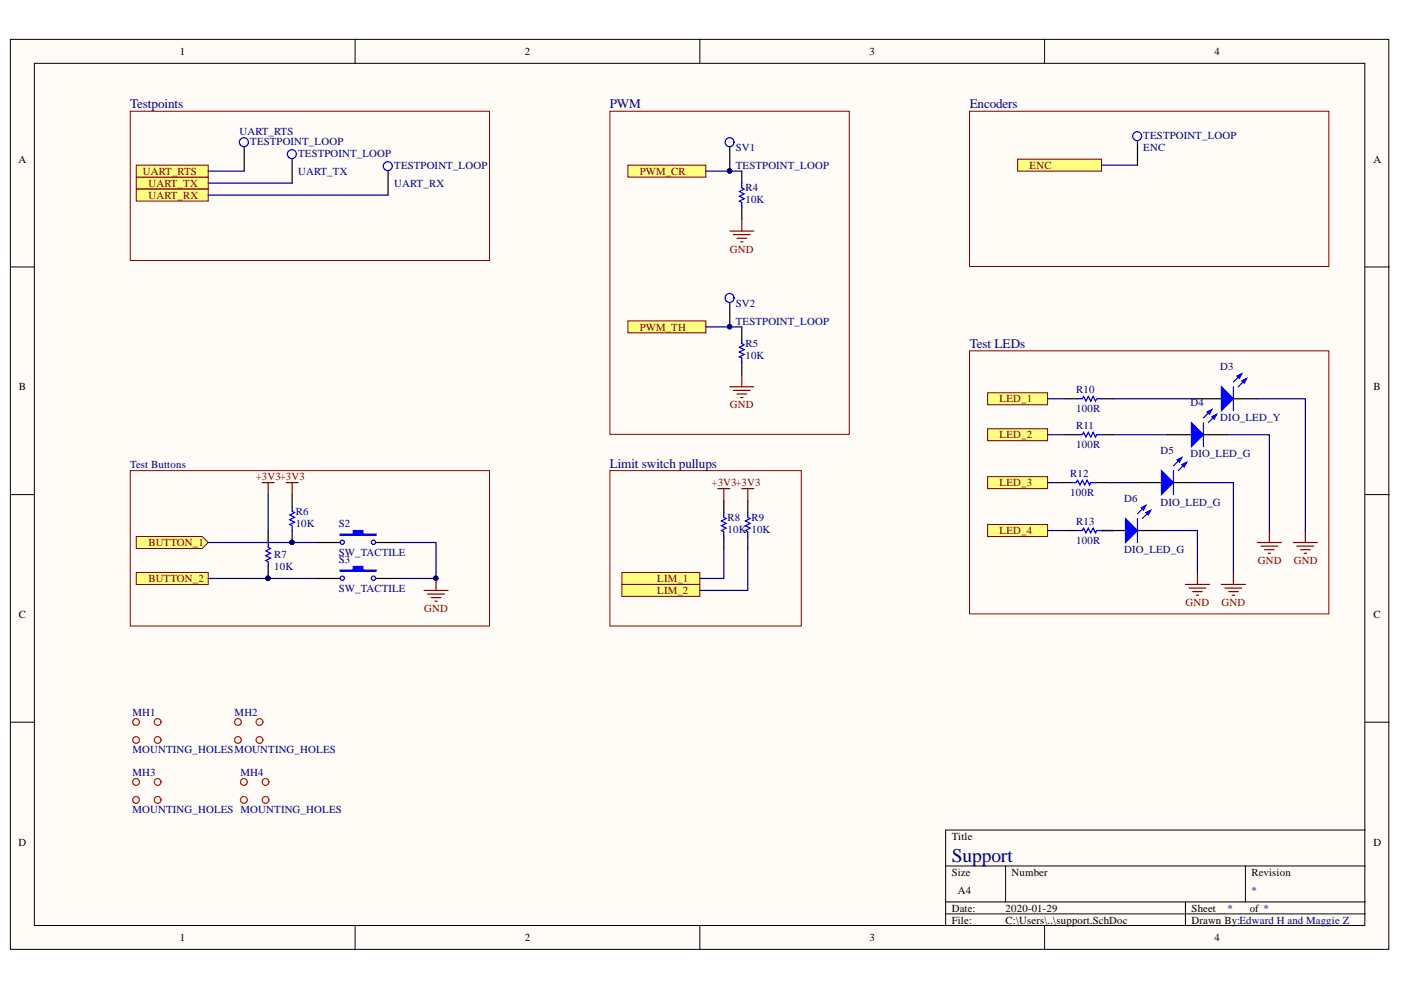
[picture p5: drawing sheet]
<svg xmlns="http://www.w3.org/2000/svg" width="297mm" height="210mm" viewBox="0 0 297 210" stroke-linecap="round" stroke-linejoin="round" font-family="sans-serif">
<defs><g id="words">
<text font-size="4.1" fill="#000080" x="201.8" y="182.7">Support</text>
<g font-size="2.8" fill="#000080">
<text x="27.6" y="23">Testpoints</text>
<text x="129.3" y="23">PWM</text>
<text x="205.6" y="23">Encoders</text>
<text x="205.6" y="73.8">Test LEDs</text>
<text x="129.3" y="99.2">Limit switch pullups</text>
</g>
<g font-size="2.3">
<text x="38.2" y="11.7">1</text>
<text x="111.3" y="11.7">2</text>
<text x="184.4" y="11.7">3</text>
<text x="257.5" y="11.7">4</text>
<text x="3.9" y="34.5">A</text>
<text x="291.2" y="34.5">A</text>
<text x="4" y="82.8">B</text>
<text x="291.2" y="82.8">B</text>
<text x="4" y="131">C</text>
<text x="291.2" y="131">C</text>
<text x="3.9" y="179.3">D</text>
<text x="201.8" y="178.1">Title</text>
<text x="291.2" y="179.3">D</text>
<text x="201.8" y="185.7">Size</text>
<text x="214.5" y="185.7">Number</text>
<text x="265.3" y="185.7">Revision</text>
<text x="203.1" y="189.5">A4</text>
<text x="201.8" y="193.3">Date:</text>
<text x="201.8" y="195.8">File:</text>
<text x="213.2" y="193.3">2020-01-29</text>
<text x="213.2" y="195.8">C:\Users\..\support.SchDoc</text>
<text x="252.6" y="193.3">Sheet</text>
<text x="252.6" y="195.8">Drawn By:Edward H and Maggie Z</text>
<text x="265" y="193.3">of *</text>
<text x="38.2" y="199.6">1</text>
<text x="111.3" y="199.6">2</text>
<text x="184.4" y="199.6">3</text>
<text x="257.5" y="199.6">4</text>
</g>
<g font-size="2.3" fill="#000080">
<text x="50.8" y="28.7">UART_RTS</text>
<text x="242.4" y="29.4">TESTPOINT_LOOP</text>
<text x="53" y="30.7">TESTPOINT_LOOP</text>
<text x="63.2" y="33.2">TESTPOINT_LOOP</text>
<text x="83.6" y="35.8">TESTPOINT_LOOP</text>
<text x="156" y="32">SV1</text>
<text x="156" y="35.8">TESTPOINT_LOOP</text>
<text x="242.4" y="32">ENC</text>
<text x="63.2" y="37">UART_TX</text>
<text x="83.6" y="39.6">UART_RX</text>
<text x="158" y="40.6">R4</text>
<text x="158" y="43.1">10K</text>
<text x="156" y="65">SV2</text>
<text x="156" y="68.8">TESTPOINT_LOOP</text>
<text x="158" y="76.2">10K</text>
<text x="158" y="73.6">R5</text>
<text x="228.2" y="83.3">R10</text>
<text x="258.7" y="78.5">D3</text>
<text x="228.2" y="87.3">100R</text>
<text x="252.4" y="86.1">D4</text>
<text x="258.7" y="89.4">DIO_LED_Y</text>
<text x="228.2" y="94.9">100R</text>
<text x="228.2" y="90.9">R11</text>
<text x="27.6" y="99.3">Test Buttons</text>
<text x="226.9" y="101">R12</text>
<text x="246" y="96.2">D5</text>
<text x="252.4" y="97">DIO_LED_G</text>
<text x="226.9" y="105.2">100R</text>
<text x="238.3" y="106.4">D6</text>
<text x="246" y="107.2">DIO_LED_G</text>
<text x="62.7" y="111.8">10K</text>
<text x="62.7" y="109.2">R6</text>
<text x="71.8" y="111.8">S2</text>
<text x="154.2" y="113">10K 10K</text>
<text x="154.2" y="110.5">R8</text>
<text x="159.3" y="110.5">R9</text>
<text x="228.2" y="111.3">R13</text>
<text x="58.1" y="118.4">R7</text>
<text x="71.8" y="117.9">SW_TACTILE</text>
<text x="71.8" y="119.4">S3</text>
<text x="228.2" y="115.3">100R</text>
<text x="238.3" y="117.3">DIO_LED_G</text>
<text x="58.1" y="120.9">10K</text>
<text x="71.8" y="125.5">SW_TACTILE</text>
<text x="28.1" y="151.8">MH1</text>
<text x="49.7" y="151.8">MH2</text>
<text x="28.1" y="159.7">MOUNTING_HOLESMOUNTING_HOLES</text>
<text x="28.1" y="164.6">MH3</text>
<text x="51" y="164.6">MH4</text>
<text x="28.1" y="172.5">MOUNTING_HOLES MOUNTING_HOLES</text>
<text x="265.3" y="189.5">*</text>
<text x="260.3" y="193.3">*</text>
</g>
<g font-size="2.3" fill="#800000">
<text x="218.3" y="35.8">ENC</text>
<text x="30.3" y="37">UART_RTS</text>
<text x="31.5" y="39.6">UART_TX</text>
<text x="135.6" y="37">PWM_CR</text>
<text x="31.5" y="42.1">UART_RX</text>
<text x="154.7" y="53.6">GND</text>
<text x="135.6" y="70.1">PWM_TH</text>
<text x="154.7" y="86.6">GND</text>
<text x="211.9" y="85.3">LED_1</text>
<text x="211.9" y="92.9">LED_2</text>
<text x="54.2" y="101.8">+3V3+3V3</text>
<text x="150.9" y="103.1">+3V3+3V3</text>
<text x="211.9" y="103.1">LED_3</text>
<text x="211.9" y="113.3">LED_4</text>
<text x="31.5" y="115.8">BUTTON_1</text>
<text x="266.7" y="119.6">GND</text>
<text x="274.3" y="119.6">GND</text>
<text x="31.5" y="123.4">BUTTON_2</text>
<text x="139.3" y="123.4">LIM_1</text>
<text x="139.3" y="126">LIM_2</text>
<text x="89.9" y="129.8">GND</text>
<text x="251.4" y="128.5">GND</text>
<text x="259" y="128.5">GND</text>
</g>
</g></defs>
<g fill="#fffcf8" stroke="#000" stroke-width=".21">
<path d="M2.2 8.3h292.3v193h-292.3z"/>
<path d="M7.3 13.4h282.1v182.8h-282.1z"/>
</g>
<g fill="none" stroke="#000" stroke-width=".21">
<path d="M75.3 8.3v5.1M148.4 8.3v5.1M221.5 8.3v5.1M2.2 56.6h5.1M289.5 56.6h5.1M2.2 104.9h5.1M289.5 104.9h5.1M2.2 153.1h5.1M289.5 153.1h5.1M289.5 176h-89v20.3M75.3 196.3v5.1M148.4 196.3v5.1"/>
<path d="M200.5 183.6h89M200.5 191.2h89M200.5 193.8h89M213.2 183.6v7.6M221.5 196.3v5.1M251.3 191.2v5.1M264.1 183.6v7.6"/>
</g>
<path d="M153.5 106.1v2.6M153.5 113.8v2.5M158.5 106.1v2.6M158.5 113.8v2.5" fill="none" stroke="#000" stroke-width=".25"/>
<path d="M153.5 108.7v1l.5 .2-1 .6 1 .5-1 .5 1 .5-1 .5 .5 .2v1.1M158.5 108.7v1l.6 .2-1.1 .6 1.1 .5-1.1 .5 1.1 .5-1.1 .5 .5 .2v1.1" fill="none" stroke="#00f" stroke-width=".25"/>
<path d="M152.2 103.6h2.5M153.5 103.6v2.5M157.3 103.6h2.5M158.5 103.6v2.5" fill="none" stroke="#800000" stroke-width=".25"/>
<g fill="#ffff80" stroke="#800000" stroke-width=".21">
<path d="M28.9 37.6h15.2v2.5h-15.2z" fill-rule="evenodd"/>
<path d="M28.9 40.1h15.2v2.5h-15.2z" fill-rule="evenodd"/>
<path d="M28.9 35h15.2v2.6h-15.2z" fill-rule="evenodd"/>
</g>
<path d="M51.8 31.2v5.1M61.9 33.7v5.1M82.3 36.3v5.1" fill="none" stroke="#000" stroke-width=".25"/>
<g fill="none" stroke="#00f" stroke-width=".25">
<circle cx="51.7" cy="30.2" r=".95"/>
<circle cx="61.9" cy="32.7" r=".95"/>
<circle cx="82.2" cy="35.2" r=".95"/>
</g>
<path d="M27.6 23.6h76.2v31.6h-76.2zM129.3 23.6h50.8v68.5h-50.8zM205.6 23.6h76.1v32.9h-76.1zM129.3 99.8h40.6v32.9h-40.6z" fill="none" stroke="#800000" stroke-width=".21"/>
<g fill="#ffff80" stroke="#800000" stroke-width=".21">
<path d="M131.9 121.4h16.5v2.5h-16.5z" fill-rule="evenodd"/>
<path d="M131.9 123.9h16.5v2.6h-16.5z" fill-rule="evenodd"/>
</g>
<path d="M205.6 74.4h76.1v55.8h-76.1z" fill="none" stroke="#800000" stroke-width=".21"/>
<path d="M247.5 92.2h5.1M255.2 92.2h5" fill="none" stroke="#000" stroke-width=".25"/>
<path d="M252.6 89.6l2.6 2.6-2.6 2.5z" fill="#00f"/>
<path d="M252.6 89.6l2.6 2.6-2.6 2.5zM256.9 86.8l-1.7 1.8M257.9 87.8l-1.7 1.8" fill="none" stroke="#00f" stroke-width=".25"/>
<path d="M256.9 88.4l1-.6-.5 1.1z" fill="#00f"/>
<path d="M256.9 88.4l1-.6-.5 1.1z" fill="none" stroke="#00f" stroke-width=".25"/>
<path d="M255.9 87.3l1-.5-.5 1z" fill="#00f"/>
<path d="M255.2 89.6v5.1M255.9 87.3l1-.5-.5 1z" fill="none" stroke="#00f" stroke-width=".25"/>
<path d="M241.2 102.3h5.1M248.8 102.3h5.1" fill="none" stroke="#000" stroke-width=".25"/>
<path d="M246.3 99.8l2.5 2.5-2.5 2.6z" fill="#00f"/>
<path d="M246.3 99.8l2.5 2.5-2.5 2.6zM250.6 97l-1.8 1.8M251.6 98l-1.8 1.8" fill="none" stroke="#00f" stroke-width=".25"/>
<path d="M250.6 98.5l1-.5-.5 1z" fill="#00f"/>
<path d="M250.6 98.5l1-.5-.5 1z" fill="none" stroke="#00f" stroke-width=".25"/>
<path d="M249.6 97.5l1-.5-.5 1z" fill="#00f"/>
<path d="M248.8 99.8v5.1M249.6 97.5l1-.5-.5 1z" fill="none" stroke="#00f" stroke-width=".25"/>
<path d="M233.5 112.5h5.1M241.2 112.5h5.1" fill="none" stroke="#000" stroke-width=".25"/>
<path d="M238.6 109.9l2.6 2.6-2.6 2.5z" fill="#00f"/>
<path d="M238.6 109.9l2.6 2.6-2.6 2.5zM242.9 107.2l-1.7 1.7M244 108.2l-1.8 1.7" fill="none" stroke="#00f" stroke-width=".25"/>
<path d="M242.9 108.7l1.1-.5-.5 1z" fill="#00f"/>
<path d="M242.9 108.7l1.1-.5-.5 1z" fill="none" stroke="#00f" stroke-width=".25"/>
<path d="M241.9 107.7l1-.5-.5 1z" fill="#00f"/>
<path d="M241.2 109.9v5.1M241.9 107.7l1-.5-.5 1z" fill="none" stroke="#00f" stroke-width=".25"/>
<g fill="none" stroke="#800000" stroke-width=".25">
<path d="M266.6 115h5.1M267.4 115.8h3.5M268.1 116.6h2.1M268.9 117.3h.5M269.1 112.5v2.5M274.2 115h5.1M275 115.8h3.5M275.7 116.6h2.1M276.5 117.3h.5M276.8 112.5v2.5M251.3 123.9h5.1M252.1 124.7h3.6"/>
<path d="M252.9 125.4h2M253.6 126.2h.5M253.9 121.4v2.5M259 123.9h5.1M259.7 124.7h3.6M260.5 125.4h2M261.3 126.2h.5M261.5 121.4v2.5"/>
</g>
<g fill="#ffff80" stroke="#800000" stroke-width=".21">
<path d="M209.4 83.3h12.7v2.5h-12.7z" fill-rule="evenodd"/>
<path d="M209.4 90.9h12.7v2.5h-12.7z" fill-rule="evenodd"/>
<path d="M209.4 101.1h12.7v2.5h-12.7z" fill-rule="evenodd"/>
<path d="M209.4 111.2h12.7v2.6h-12.7z" fill-rule="evenodd"/>
</g>
<path d="M253.9 84.5h5.1M261.5 84.5h5.1" fill="none" stroke="#000" stroke-width=".25"/>
<path d="M259 82l2.5 2.5-2.5 2.6z" fill="#00f"/>
<path d="M263.3 79.2l-1.8 1.8M259 82l2.5 2.5-2.5 2.6zM264.3 80.2l-1.8 1.8" fill="none" stroke="#00f" stroke-width=".25"/>
<path d="M263.3 80.7l1-.5-.5 1z" fill="#00f"/>
<path d="M263.3 80.7l1-.5-.5 1z" fill="none" stroke="#00f" stroke-width=".25"/>
<path d="M262.3 79.7l1-.5-.5 1z" fill="#00f"/>
<path d="M262.3 79.7l1-.5-.5 1zM261.5 82v5.1M56.9 115v1l.5 .3-1.1 .5 1.1 .5-1.1 .5 1.1 .5-1.1 .5 .6 .3v1M61.9 107.4v1l.6 .3-1.1 .5 1.1 .5-1.1 .5 1.1 .5-1.1 .5 .5 .3v1" fill="none" stroke="#00f" stroke-width=".25"/>
<path d="M56.9 112.5v2.5M61.9 104.9v2.5M61.9 112.5v2.5M67 115h5.1M79.7 115h5.1M56.9 120.1v2.5" fill="none" stroke="#000" stroke-width=".25"/>
<g fill="#000080" stroke="#000080" stroke-width=".21">
<circle cx="56.8" cy="122.6" r=".46"/>
<circle cx="61.9" cy="115" r=".46"/>
</g>
<path d="M72.1 113.2h2.8v-.7h2v.7h2.8v.3h-7.6z" fill-rule="evenodd" fill="#00f"/>
<g fill="none" stroke="#00f" stroke-width=".25">
<path d="M72.1 113.2h2.8v-.7h2v.7h2.8v.3h-7.6z"/>
<circle cx="72.6" cy="115" r=".46"/>
<circle cx="79.2" cy="115" r=".46"/>
</g>
<path d="M67 122.6h5.1M79.7 122.6h5.1" fill="none" stroke="#000" stroke-width=".25"/>
<path d="M72.1 120.9h2.8v-.8h2v.8h2.8v.2h-7.6z" fill-rule="evenodd" fill="#00f"/>
<g fill="none" stroke="#00f" stroke-width=".25">
<path d="M72.1 120.9h2.8v-.8h2v.8h2.8v.2h-7.6z"/>
<circle cx="72.6" cy="122.6" r=".46"/>
<circle cx="79.2" cy="122.6" r=".46"/>
</g>
<path d="M55.6 102.3h2.5M56.9 102.3v2.6M60.7 102.3h2.5M61.9 102.3v2.6M89.9 125.2h5.1M90.7 125.9h3.5M91.4 126.7h2.1M92.2 127.5h.5M92.4 122.6v2.6" fill="none" stroke="#800000" stroke-width=".25"/>
<circle cx="92.4" cy="122.6" r=".46" fill="#000080" stroke="#000080" stroke-width=".21"/>
<g fill="#ffff80" stroke="#800000" stroke-width=".21">
<path d="M28.9 113.8h14l1.2 1.2-1.2 1.3h-14z" fill-rule="evenodd"/>
<path d="M28.9 121.4h15.2v2.5h-15.2z" fill-rule="evenodd"/>
</g>
<path d="M27.6 99.8h76.2v32.9h-76.2z" fill="none" stroke="#800000" stroke-width=".21"/>
<path d="M133.1 35h16.5v2.6h-16.5z" fill-rule="evenodd" fill="#ffff80" stroke="#800000" stroke-width=".21"/>
<path d="M157.3 36.3v2.5M157.3 43.9v2.5" fill="none" stroke="#000" stroke-width=".25"/>
<path d="M157.3 38.8v1l.5 .3-1 .5 1 .5-1 .5 1 .5-1 .5 .5 .3v1" fill="none" stroke="#00f" stroke-width=".25"/>
<path d="M154.7 49h5.1M155.5 49.7h3.6M156.3 50.5h2M157 51.3h.5M157.3 46.4v2.6" fill="none" stroke="#800000" stroke-width=".25"/>
<path d="M215.7 33.7h17.8v2.6h-17.8z" fill-rule="evenodd" fill="#ffff80" stroke="#800000" stroke-width=".21"/>
<path d="M241.2 29.9v5.1" fill="none" stroke="#000" stroke-width=".25"/>
<circle cx="241.1" cy="28.9" r=".95" fill="none" stroke="#00f" stroke-width=".25"/>
<g fill="none" stroke="#f00" stroke-width=".25">
<circle cx="28.8" cy="153.1" r=".71"/>
<circle cx="28.8" cy="156.9" r=".71"/>
<circle cx="33.4" cy="153.1" r=".71"/>
<circle cx="33.4" cy="156.9" r=".71"/>
<circle cx="50.5" cy="153.1" r=".71"/>
<circle cx="50.5" cy="156.9" r=".71"/>
<circle cx="55" cy="153.1" r=".72"/>
<circle cx="55" cy="156.9" r=".72"/>
<circle cx="28.8" cy="165.8" r=".72"/>
<circle cx="28.8" cy="169.6" r=".72"/>
<circle cx="33.4" cy="165.8" r=".72"/>
<circle cx="33.4" cy="169.6" r=".72"/>
<circle cx="51.7" cy="165.8" r=".72"/>
<circle cx="51.7" cy="169.6" r=".72"/>
<circle cx="56.3" cy="165.8" r=".72"/>
<circle cx="56.3" cy="169.6" r=".72"/>
</g>
<path d="M133.1 68h16.5v2.6h-16.5z" fill-rule="evenodd" fill="#ffff80" stroke="#800000" stroke-width=".21"/>
<path d="M154.7 31.2v5.1M154.7 64.2v5.1M157.3 69.3v2.5M157.3 76.9v2.6M225.9 92.2h2.6M225.9 84.5h2.6M233.5 92.2h2.6M233.5 84.5h2.6M224.6 102.3h2.6M225.9 112.5h2.6M232.3 102.3h2.5M233.5 112.5h2.6" fill="none" stroke="#000" stroke-width=".25"/>
<g fill="none" stroke="#00f" stroke-width=".25">
<path d="M157.3 71.8v1.1l.5 .2-1 .5 1 .5-1 .5 1 .5-1 .6 .5 .2v1M228.5 92.2h1l.2-.5 .5 1 .5-1 .6 1 .5-1 .5 1 .2-.5h1M228.5 84.5h1l.2-.5 .5 1.1 .5-1.1 .6 1.1 .5-1.1 .5 1.1 .2-.6h1M227.2 102.3h1l.3-.5 .5 1 .5-1 .5 1 .5-1 .5 1 .3-.5h1M228.5 112.5h1l.2-.5 .5 1 .5-1 .6 1 .5-1 .5 1 .2-.5h1"/>
<circle cx="154.7" cy="30.2" r=".95"/>
<circle cx="154.7" cy="63.2" r=".95"/>
</g>
<path d="M157.3 79.5v2.5M154.7 82h5.1M155.5 82.8h3.6M156.3 83.5h2M157 84.3h.5" fill="none" stroke="#800000" stroke-width=".25"/>
<g fill="#000080" stroke="#000080" stroke-width=".21">
<circle cx="154.7" cy="69.3" r=".46"/>
<circle cx="154.7" cy="36.2" r=".46"/>
<circle cx="92.4" cy="122.6" r=".46"/>
<circle cx="56.8" cy="122.6" r=".46"/>
<circle cx="61.9" cy="115" r=".46"/>
</g>
<g fill="none" stroke="#000080" stroke-width=".25">
<path d="M44.1 38.8h17.8M44.1 36.3h7.7M149.6 36.3h7.7M233.5 35h7.7M44.1 41.4h38.2M149.6 69.3h7.7M222.1 84.5h3.8M222.1 92.2h3.8M236.1 84.5h17.8M236.1 92.2h11.4M260.2 92.2h8.9v20.3M266.6 84.5h10.2v28"/>
<path d="M44.1 115h22.9M56.9 104.9v7.6M84.8 115h7.6v7.6h-7.6M153.5 116.3v6.3h-5.1M158.5 116.3v8.9h-10.1M222.1 102.3h2.5M222.1 112.5h3.8M233.5 112.5h2.6M234.8 102.3h6.4M246.3 112.5h7.6v8.9M253.9 102.3h7.6v19.1M44.1 122.6h22.9"/>
</g>
<use href="#words"/>
</svg>
